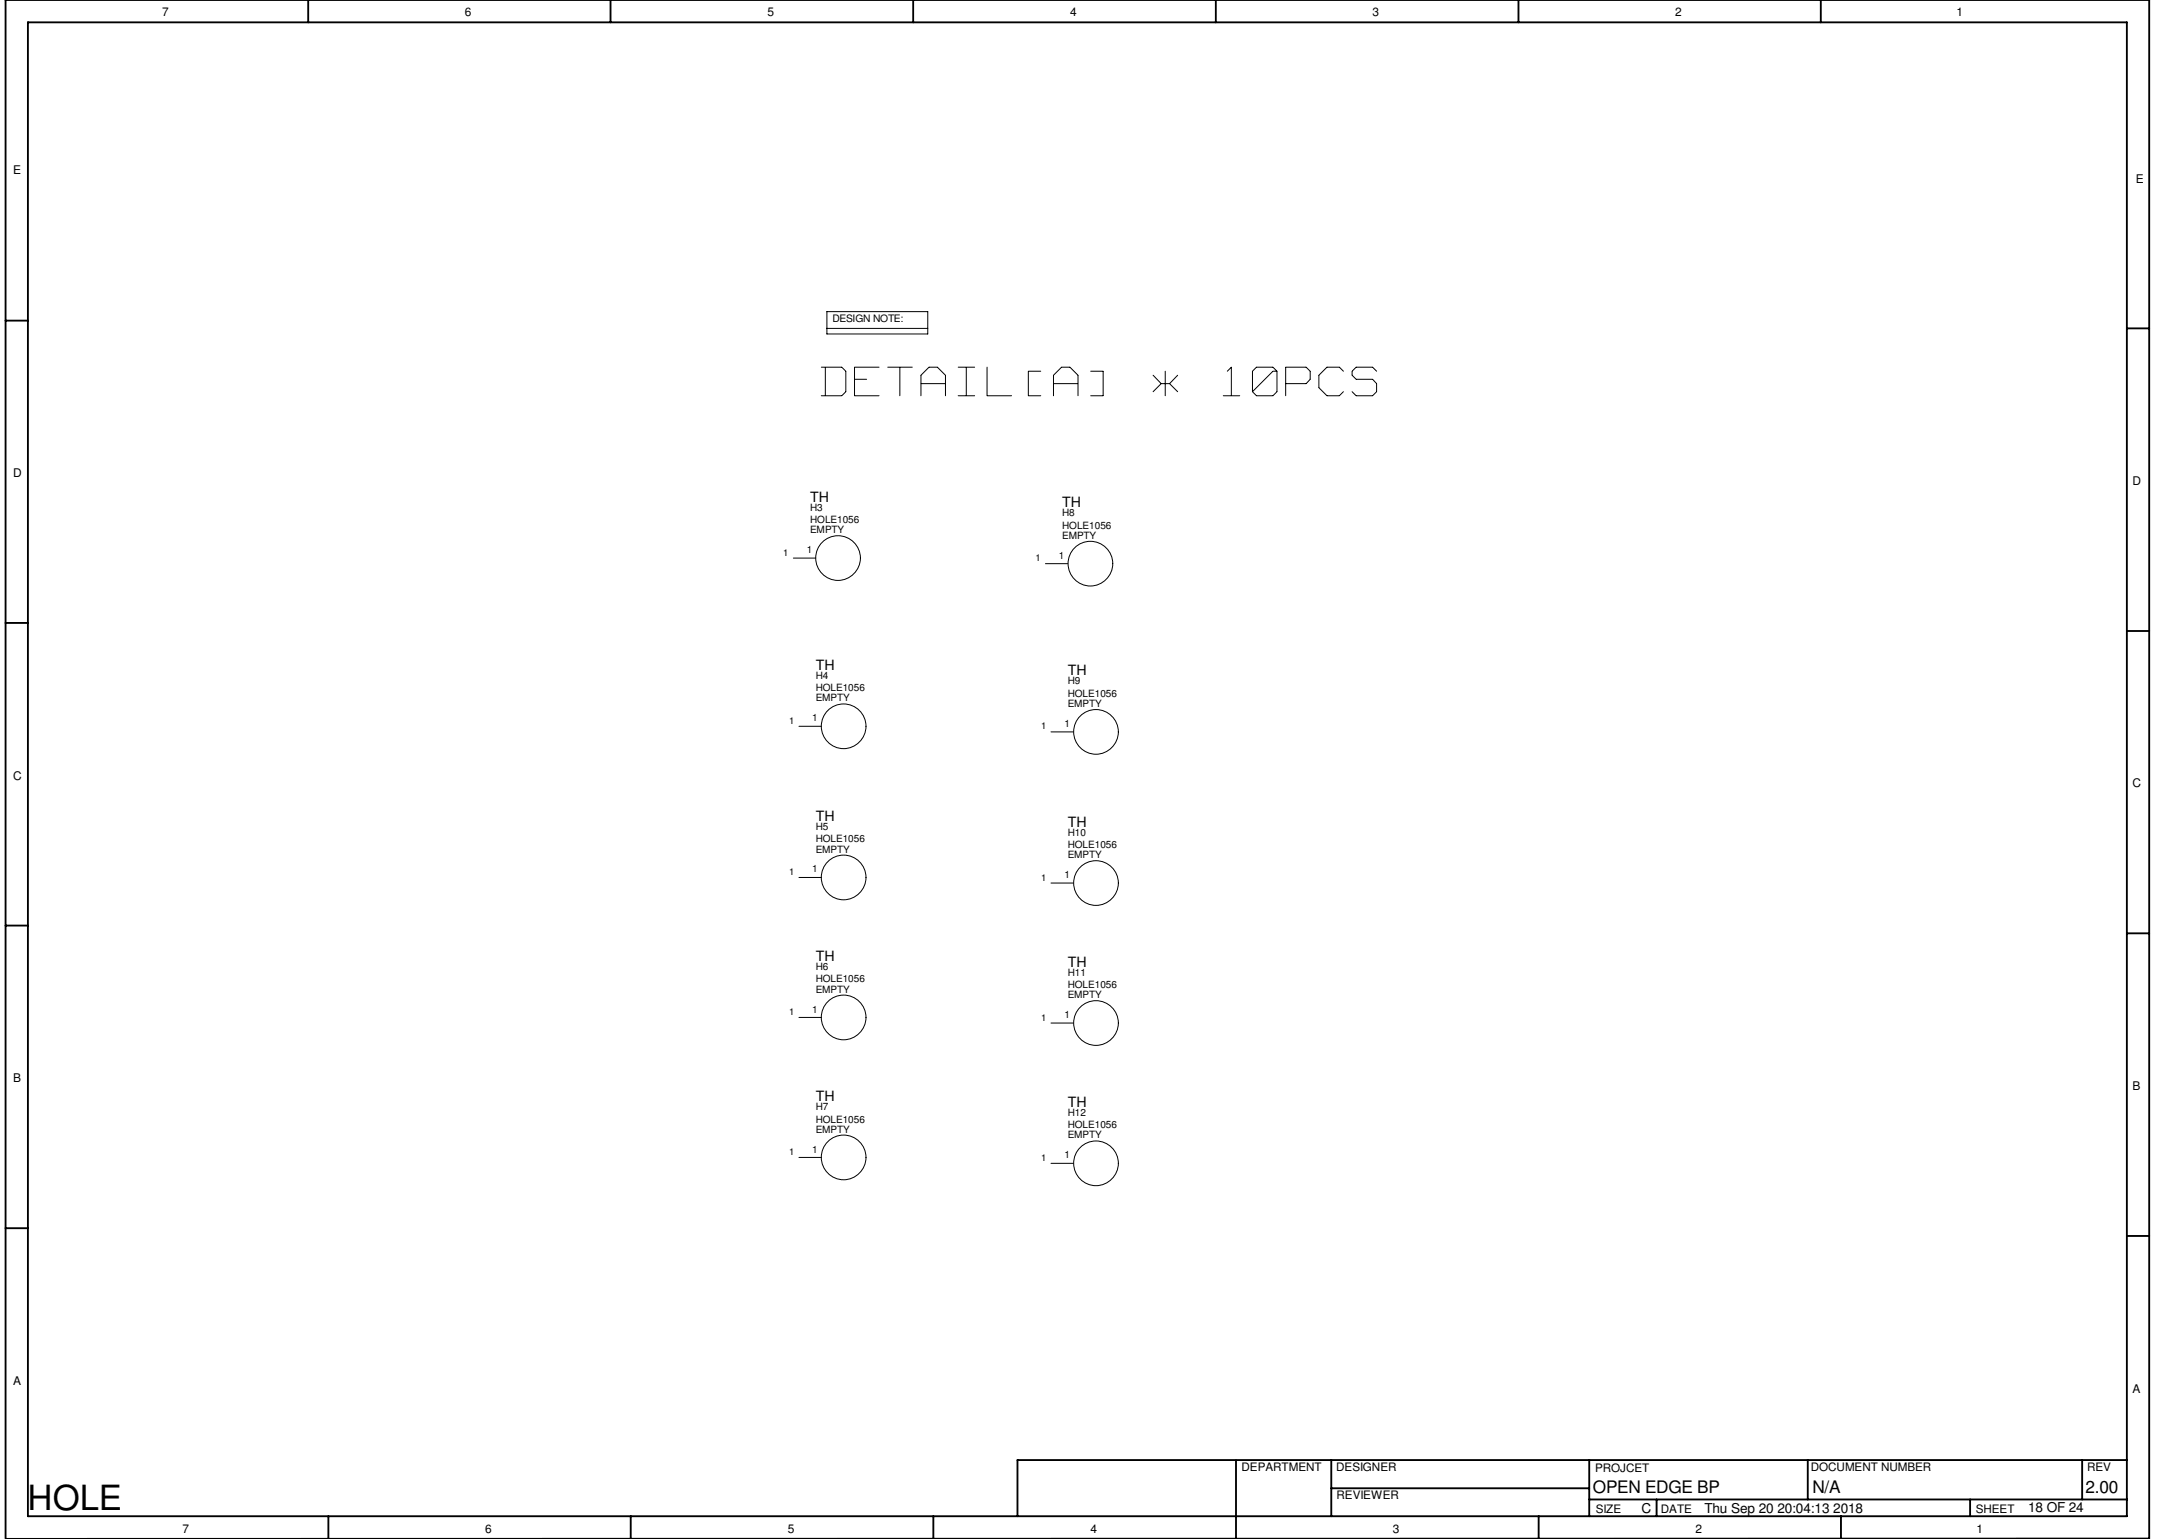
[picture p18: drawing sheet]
<svg xmlns="http://www.w3.org/2000/svg" width="297mm" height="210mm" viewBox="0 0 297 210" stroke-linecap="round" stroke-linejoin="round" font-family="sans-serif">
<defs><g id="words">
<text font-size="7.4" fill="#fff" x="112" y="54.7">DETAIL[A] * 10PCS</text>
<text font-size="4.7" x="3.8" y="206">HOLE</text>
<g font-size="2.3">
<text x="217.3" y="203.7">OPEN EDGE BP</text>
<text x="247.2" y="203.6">N/A</text>
<text x="284.4" y="203.6">2.00</text>
</g>
<g font-size="1.9">
<text x="110.5" y="68.5">TH</text>
<text x="144.9" y="69.2">TH</text>
<text x="111.2" y="91.4">TH</text>
<text x="145.6" y="92.1">TH</text>
<text x="111.2" y="112">TH</text>
<text x="145.6" y="112.7">TH</text>
<text x="111.2" y="131.1">TH</text>
<text x="145.6" y="131.9">TH</text>
<text x="111.2" y="150.2">TH</text>
<text x="145.6" y="151">TH</text>
<text x="223.9" y="206.3">C</text>
<text x="232.4" y="206.3">Thu Sep 20 20:04:13 2018</text>
<text x="276.6" y="206.2">18 OF 24</text>
</g>
<g font-size="1.6">
<text x="22.1" y="2.2">7</text>
<text x="63.4" y="2.2">6</text>
<text x="104.7" y="2.2">5</text>
<text x="146" y="2.2">4</text>
<text x="187.2" y="2.2">3</text>
<text x="228.5" y="2.2">2</text>
<text x="266.8" y="2.2">1</text>
<text x="1.8" y="23.8">E</text>
<text x="291.3" y="24.9">E</text>
<text x="1.8" y="65.1">D</text>
<text x="290.8" y="66.1">D</text>
<text x="1.8" y="106.3">C</text>
<text x="290.8" y="107.4">C</text>
<text x="1.8" y="147.6">B</text>
<text x="290.8" y="148.7">B</text>
<text x="1.8" y="188.8">A</text>
<text x="290.8" y="189.9">A</text>
<text x="169.3" y="200.6">DEPARTMENT</text>
<text x="182.2" y="200.7">DESIGNER</text>
<text x="217.5" y="200.7">PROJCET</text>
<text x="247" y="200.7">DOCUMENT NUMBER</text>
<text x="284.6" y="200.7">REV</text>
<text x="24.9" y="209">7</text>
<text x="66.2" y="209">6</text>
<text x="107.4" y="209">5</text>
<text x="148.7" y="209">4</text>
<text x="182.3" y="204.5">REVIEWER</text>
<text x="189.9" y="209">3</text>
<text x="217.6" y="206.3">SIZE</text>
<text x="226.5" y="206.3">DATE</text>
<text x="231.2" y="209">2</text>
<text x="269.4" y="206.4">SHEET</text>
<text x="269.6" y="209">1</text>
</g>
<g font-size="1.4">
<text x="113.5" y="44">DESIGN NOTE:</text>
<text x="110.5" y="71.3">HOLE1056</text>
<text x="110.5" y="69.6">H3</text>
<text x="144.9" y="70.4">H8</text>
<text x="110" y="75.5">1</text>
<text x="110.5" y="72.7">EMPTY</text>
<text x="144.4" y="76.2">1</text>
<text x="144.9" y="72.1">HOLE1056</text>
<text x="144.9" y="73.5">EMPTY</text>
<text x="111.2" y="95.6">EMPTY</text>
<text x="111.2" y="94.3">HOLE1056</text>
<text x="111.2" y="92.6">H4</text>
<text x="145.6" y="95">HOLE1056</text>
<text x="145.6" y="93.3">H9</text>
<text x="110.8" y="98.4">1</text>
<text x="145.2" y="99.1">1</text>
<text x="145.6" y="96.4">EMPTY</text>
<text x="111.2" y="113.2">H5</text>
<text x="145.6" y="114">H10</text>
<text x="110.8" y="119">1</text>
<text x="111.2" y="116.3">EMPTY</text>
<text x="111.2" y="114.9">HOLE1056</text>
<text x="145.2" y="119.8">1</text>
<text x="145.6" y="115.7">HOLE1056</text>
<text x="145.6" y="117.1">EMPTY</text>
<text x="111.2" y="135.4">EMPTY</text>
<text x="111.2" y="134">HOLE1056</text>
<text x="111.2" y="132.3">H6</text>
<text x="145.6" y="134.7">HOLE1056</text>
<text x="145.6" y="136.1">EMPTY</text>
<text x="145.6" y="133.1">H11</text>
<text x="110.8" y="138.1">1</text>
<text x="145.2" y="138.9">1</text>
<text x="111.2" y="154.5">EMPTY</text>
<text x="111.2" y="153.1">HOLE1056</text>
<text x="111.2" y="151.4">H7</text>
<text x="145.6" y="153.9">HOLE1056</text>
<text x="145.6" y="155.2">EMPTY</text>
<text x="145.6" y="152.2">H12</text>
<text x="110.8" y="157.2">1</text>
<text x="145.2" y="158">1</text>
</g>
<g font-size="1.3">
<text x="106.8" y="75.8">1</text>
<text x="141.2" y="76.5">1</text>
<text x="107.6" y="98.7">1</text>
<text x="142" y="99.4">1</text>
<text x="107.6" y="119.3">1</text>
<text x="142" y="120.1">1</text>
<text x="107.6" y="138.4">1</text>
<text x="142" y="139.2">1</text>
<text x="107.6" y="157.5">1</text>
<text x="142" y="158.3">1</text>
</g>
</g></defs>
<g fill="none" stroke="#000" stroke-width=".25">
<path d="M3.8 3h286.3v203.8h-286.3zM42 0v3M83.3 0v3M124.5 0v3M165.8 0v3M207.1 0v3M248.3 0v3M.8 43.7h3M290.1 44.8h3M.8 85h3M290.1 86.1h3M.8 126.2h3"/>
<path d="M290.1 127.3h3M.8 167.5h3M290.1 168.6h3M168.6 199.2v10.6M181.6 199.1v7.7M216.7 199.1v7.7M246.5 199.1v5.4M284 199.1v5.4M290.1 199.1h-151.3v7.7M.8 209.8v-209.8h292.3v209.8l-292.3 .1M44.8 206.8v3M86 206.8v3"/>
<path d="M127.3 206.8v3M181.6 203h35.1M209.8 206.8v3M216.7 204.5h73.4M225.9 204.5v2.3M251.1 206.8v3M268.7 204.5v2.3"/>
</g>
<g fill="none" stroke="#000" stroke-width=".14">
<path d="M112 50.1h2.8M112 54h2.8M112.6 50.1v3.8M112.8 42.5h13.7v3.1h-13.7zM112.8 44.8h13.7M114.8 50.1l.6 .5M115.4 50.7v2.7M115.4 53.4l-.6 .6M116.5 50.1h3.4M116.5 50.1v3.9M116.6 51.7h1.6M116.6 54h3.3"/>
<path d="M121.1 50.1h3.3M122.7 50.1v3.9M125.6 51.2v2.8M125.6 52.3h3.3M126.7 50.1l-1.1 1.1M126.7 50.1h1.1M127.8 50.1l1.1 1.1M128.9 51.2v2.8M130.7 50.1h2.2M130.7 54h2.2M131.8 50.1v3.8M134.6 50.1v3.9"/>
<path d="M134.7 54h3.3M140.2 54h1.7M140.2 50.6h1.7M140.2 50.7v3.2M143.7 51.2v2.8M143.7 52.3h3.3M144.8 50.1l-1.1 1.1M144.8 50.1h1.1M145.9 50.1l1.1 1.1M147 51.2v2.8M148.8 54h1.6M148.8 50.6h1.6"/>
<path d="M150.4 50.7v3.2M157.3 51.2l1.1 1.1M158.3 52.4l-1 1M158.4 52.3h1.1M158.9 50.6v3.4M159.6 52.4l1 1M160.6 51.2l-1.1 1.1M166.8 54h2.3M167.9 50.1v3.8M167.9 50.1l-.5 .5M170.8 53.4l.6 .6M170.8 50.7v2.7"/>
<path d="M171.4 50.1l-.6 .5M171.4 50.1h2.2M171.4 54h2.2M173.6 50.7l-2.7 2.7M173.6 50.6h.5M173.6 50.1l.6 .5M174.2 53.4l-.6 .6M174.2 50.7v2.7M175.3 50.1h2.8M175.3 50.1v3.9M175.4 52.3h2.7M178.1 50.1l.6 .5"/>
<path d="M178.7 51.7l-.6 .6M178.7 50.7v1M179.9 51.2v1.6M179.9 52.9l1.1 1.1M181 50.1l-1.1 1.1M181 50.1h1.6M181 54h1.6M182.7 50.1l.5 .5M183.2 53.4l-.5 .6M184.4 50.6v.5M184.4 51.2l.6 .5M184.4 53.4l.6 .6"/>
<path d="M185 50.1l-.6 .5M185 50.1h2.2M185 51.7h2.2M185 54h2.2M187.2 50.1l.5 .5M187.2 51.7l.5 .6M187.7 52.4v1M187.7 53.4l-.5 .6M108.2 76.1h3M142.6 76.9h3M109 99.1h3M143.3 99.8h3.1"/>
<path d="M109 119.7h3M109 138.8h3M143.3 139.5h3.1M143.3 120.4h3.1M109 157.9h3M143.3 158.7h3.1"/>
<circle cx="114.3" cy="76.1" r="3"/>
<circle cx="148.7" cy="76.9" r="3"/>
<circle cx="115.1" cy="99.1" r="3"/>
<circle cx="149.5" cy="99.8" r="3"/>
<circle cx="115.1" cy="119.7" r="3"/>
<circle cx="115.1" cy="138.8" r="3"/>
<circle cx="149.5" cy="120.4" r="3"/>
<circle cx="149.5" cy="139.5" r="3"/>
<circle cx="115.1" cy="157.9" r="3"/>
<circle cx="149.5" cy="158.7" r="3"/>
</g>
<use href="#words"/>
</svg>
